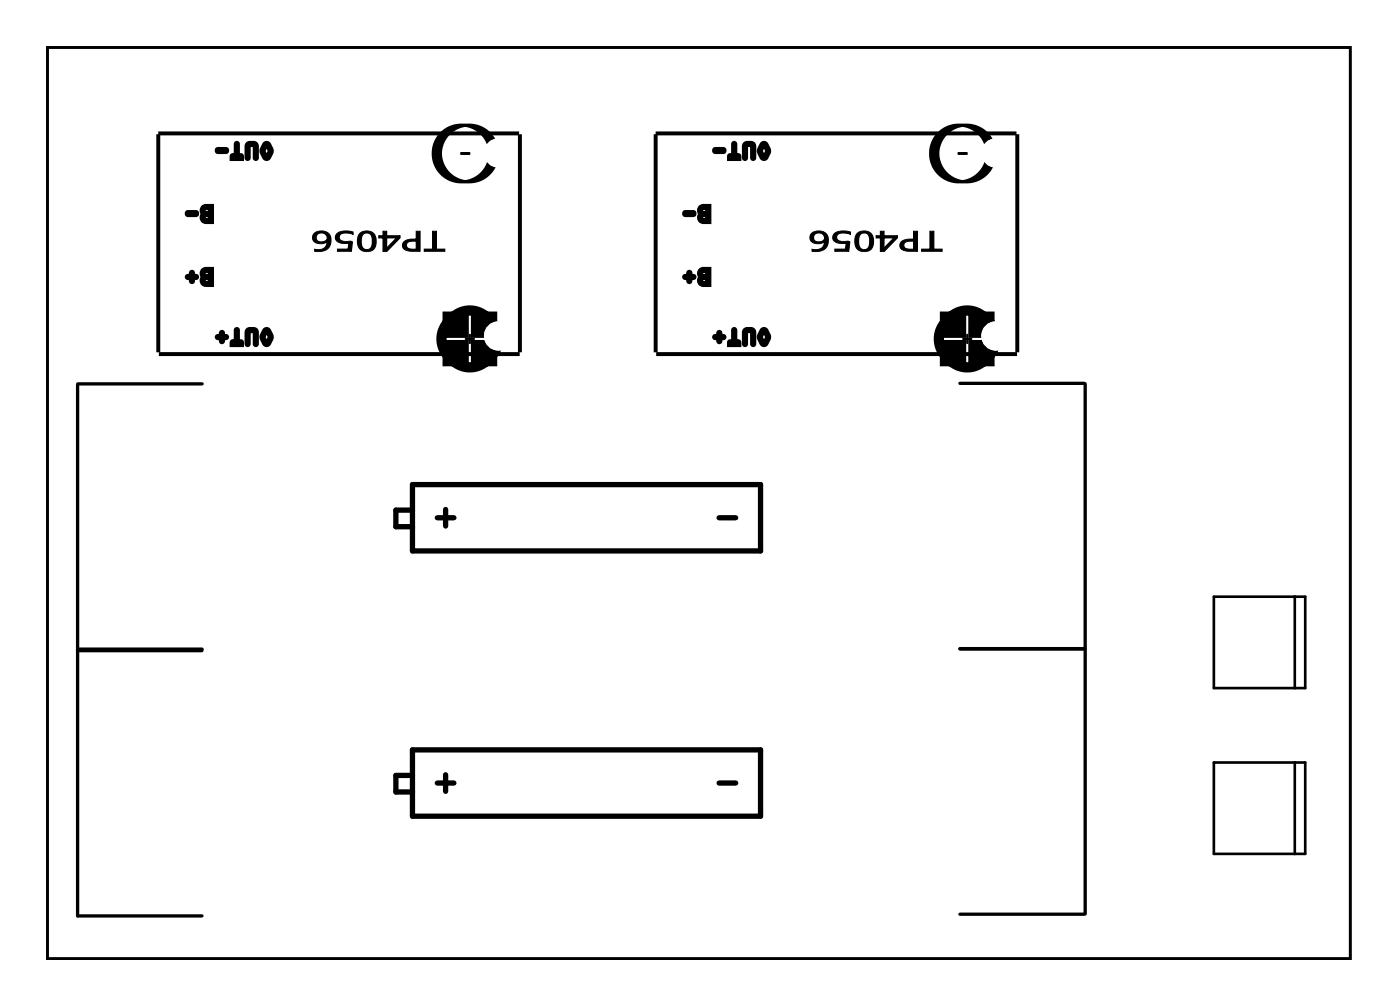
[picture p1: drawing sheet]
<svg xmlns="http://www.w3.org/2000/svg" width="107mm" height="77mm" viewBox="0 0 107 77" stroke-linecap="round" stroke-linejoin="round" font-family="sans-serif">
<path d="M3.6 3.6h99.8v69.8h-99.8zM93 45.7h7v7h-7zM93 58.4h7v7h-7zM99.2 45.7v7M99.2 58.4v7" fill="none" stroke="#000" stroke-width=".2"/>
<g fill="#000">
<path d="M35.3 11.7l.7-.1v.2v.1h-.7zM73.4 11.7l.7-.1v.2v.1h-.7zM35.9 25.6h.2v.3l.3 .1h-.3l-.1 .4-.1-.1v-.3h-.3l.3-.1zM74 25.6h.2v.3l.3 .1h-.3l-.1 .4-.1-.1v-.3h-.3l.3-.1z"/>
<path d="M15.5 15.9l.3-.1h.4v1.2h-.4a.35 .35 0 0 1-.3-.2 .35 .35 0 0 1 .1-.4l-.1-.2zM15.7 16v.3h.4v-.4zM15.7 16.5v.3h.4v-.3zM14.3 16.3l.7-.1 .1 .2-.1 .1h-.6z"/>
<path d="M15.4 15.8a1.25 1.25 0 0 1 1-.2v1.6a.98 .98 0 0 1-1.1-.3 .54 .54 0 0 1 .2-.6l.1 .1-.1 .1a.54 .54 0 0 1-.1-.7zM15.7 16l-.1 .2 .2 .2-.2 .2v.1l.1 .1h.5v.2h-.1v-1.2h.1v.1zM15.9 15.9h.2v.2h-.3v.1h.3v.1h-.2zM15.5 15.9l.3-.1h.4v.7h-.4a.35 .35 0 0 1-.3-.3 .35 .35 0 0 1 0-.3zM15.9 16.5h.2v.1h-.3v.1h.3v.1h-.2zM15.5 16.4l.3-.1h.4v.7h-.4a.35 .35 0 0 1-.3-.2 .35 .35 0 0 1 0-.4zM14.2 16.2l.8-.1a.27 .27 0 0 1 .3 .3 .27 .27 0 0 1-.3 .2h-.7l-.1-.2zM14.4 16.3h.6l-.1 .1v-.1l.1 .1h-.6l.1-.1v.1z"/>
<path d="M20.3 11l.1-.1 .2 .1 .2 .5-.2 .6a.21 .21 0 0 1-.4 0l-.2-.5zM20.4 11.1l-.2 .5 .2 .4 .3-.4zM19 11l.4-.1 .3 .2-.1 1.1-.1-.1v-.9l-.1-.1-.3 .1-.1 .9v.1l-.1-.1v-.9zM18.1 11h.1v1h.2l.1-.1v.3h-.8l.1-.3 .1 .1h.2zM16.6 11.4h.7l.1 .2h-.1h-.6z"/>
<path d="M20.2 10.9a.37 .37 0 0 1 .6 .1l.1 .3-.1 .1 .1-.1 .1 .3-.2 .5a.37 .37 0 0 1-.4 .2 .37 .37 0 0 1-.3-.2l-.2-.5zM20.2 11.1h.2l-.2 .4-.1-.1 .1 .1v.2h-.1h.1l.2 .3-.2 .1 .2-.1 .2 .1-.1-.1 .1-.3h.2h-.2l.1-.2-.2-.4h.1h-.1zM20.4 11.1l.1 .1-.1 .3h-.2h.2l-.2 .2 .2-.1 .1 .3h-.1h-.1l.2 .1-.2-.1 .2-.3 .1 .1-.1-.1 .1-.1h-.1l-.2-.3 .1 .1 .1-.1zM20.3 11h.2l.1 .1h-.1h.1l.2 .4-.2 .6-.1-.1 .1 .1a.2 .2 0 0 1-.2 .1 .2 .2 0 0 1-.2-.1l.2-.1-.2 .1-.2-.5zM18.9 10.9l.2-.1a.54 .54 0 0 1 .7 .2v1.1a.24 .24 0 0 1-.2 .2 .24 .24 0 0 1-.2-.2v-.9v.1h-.3l.1-.1v.9a.24 .24 0 0 1-.2 .2 .24 .24 0 0 1-.3-.2v-.9zM19 11h.1h.5l.1 .2v.9l-.1-.1-.1 .1v-.9l-.1-.1-.4 .1v.9v-.1l-.1 .1v-.9zM18 10.9l.2-.1 .2 .2v1h-.2v-.1h.2v.1h-.2a.24 .24 0 0 1 .2-.3 .24 .24 0 0 1 .3 .3v.3h-1.1v-.3a.24 .24 0 0 1 .3-.3 .24 .24 0 0 1 .2 .3h-.2v-.1h.2v.1h-.2zM18.1 11v.1l.1-.1v1.2h-.4v-.2h.1v.2h-.2v-.2h.8v.2h-.1v-.2h.1v.2h-.4zM16.5 11.3h.8a.27 .27 0 0 1 .3 .2 .27 .27 0 0 1-.3 .3h-.7l-.1-.2zM16.7 11.5h.6l-.1 .1v-.1l.1 .1h-.6l.1-.1v.1z"/>
<path d="M33.1 17.7h.3v1.4h.7v.2h-1.6v-.2h.6zM30.9 18.5l.4-.2h.6v-.6h.3v1.6h-.6a.57 .57 0 0 1-.8-.6zM31.2 18.6v.3a.8 .8 0 0 0 .7 .2v-.6zM29.3 17.7h.3v.4h1v.1l-1 1.1h-.3v-1.1h-.3v-.1h.3zM29.6 18.2v.9l.8-.9zM27.6 17.9a.78 .78 0 0 1 1.2 .4 .78 .78 0 0 1-.9 1 .86 .86 0 0 1-.3-1.4zM27.8 17.9a.81 .81 0 0 0 .2 1.2 .46 .46 0 0 0 .5-.6 .46 .46 0 0 0-.1-.6 .46 .46 0 0 0-.6 0zM25.8 17.9a1.44 1.44 0 0 1 1.2-.1v.2l-.4-.1a.36 .36 0 0 0-.5 0 .36 .36 0 0 0 0 .5l.9 .1-.1 .8h-1v-.2h.8v-.5h-.1a.65 .65 0 0 1-.9-.5zM24.1 17.9a.8 .8 0 0 1 1.3 .4 .8 .8 0 0 1-1 1h-.3v-.2a.65 .65 0 0 0 .9-.6 .68 .68 0 0 1-1.1-.3zM24.3 17.9a.4 .4 0 0 0 .2 .6 .4 .4 0 0 0 .6-.3 .47 .47 0 0 0-.8-.3z"/>
<path d="M33.1 17.7h.4l-.1 1.4 .7-.1v.3h-1.6v-.3l.6 .1zM33.1 17.7l.1 1.4h-.7v.2h1.6v-.2h-.7v-1.4zM30.9 18.5l.4-.2h.6l-.1-.6h.4v1.6h-.6a.61 .61 0 0 1-.8-.6zM31 18.5a.42 .42 0 0 0 0 .5 .42 .42 0 0 0 .4 .2l.8 .1v-1.6h-.3v.6l-.6 .1zM31.2 18.6v.2l.1 .2 .6 .1v-.6zM31.2 18.6l.2-.1 .5-.1v.7a.65 .65 0 0 1-.8-.3zM29.3 17.7h.4l-.1 .4 1.1-.1v.2l-1 1.1h-.4v-1.1l-.3 .1v-.3l.3 .1zM29.3 17.7l.1 .4h-.4v.1h.4l-.1 1.1h.3l1-1.1v-.1h-1v-.4zM29.6 18.2v.9l.1-.2 .7-.7zM29.6 18.2h.9l-.9 .9h-.1zM27.5 17.9a.81 .81 0 0 1 1.1 0 .81 .81 0 0 1 .1 1.1 .81 .81 0 0 1-1.1 .2 1.02 1.02 0 0 1-.1-1.3zM27.6 17.9a.79 .79 0 0 0-.1 .9 .79 .79 0 0 0 .8 .4 .81 .81 0 0 0 .5-.7 .81 .81 0 0 0-.5-.8l-.5 .1zM27.9 18a.79 .79 0 0 0 .1 1.1 .42 .42 0 0 0 .4-.2 .42 .42 0 0 0 .1-.4 .42 .42 0 0 0-.1-.5 .42 .42 0 0 0-.5 0zM27.8 17.9a.5 .5 0 0 1 .6 0 .5 .5 0 0 1 .2 .6 .5 .5 0 0 1-.5 .6 .5 .5 0 0 1-.5-.6l.1-.4zM25.8 17.9a1.39 1.39 0 0 1 1.3-.1v.2a.88 .88 0 0 0-1.1 .1 .47 .47 0 0 0 .7 .4h.3v.8h-1.2v-.3l.9 .1v-.5v.1h-.1a.7 .7 0 0 1-.9-.6zM25.9 17.9a.43 .43 0 0 0-.1 .5 .43 .43 0 0 0 .5 .2h.5l-.1 .5h-.8v.2h1l.1-.8h-.4a.54 .54 0 0 1-.7-.4 .94 .94 0 0 1 1.2-.2l-.1 .1v-.2l-.5-.1-.3 .1zM24 17.9a.84 .84 0 0 1 1.4 .4 .84 .84 0 0 1-1 1h-.3v-.3a.69 .69 0 0 0 1-.5 .73 .73 0 0 1-1.2-.3zM24.1 17.9a.53 .53 0 0 0 .2 .7 .53 .53 0 0 0 .6-.1h.2a.61 .61 0 0 1-.9 .6h-.1v.1a.83 .83 0 0 0 1.1-.4 .83 .83 0 0 0-.3-1l-.4-.1zM24.4 18a.34 .34 0 0 0 .2 .5 .34 .34 0 0 0 .4-.5 .44 .44 0 0 0-.6 0zM24.3 17.9a.46 .46 0 0 1 .6 0 .46 .46 0 0 1 .1 .5 .47 .47 0 0 1-.5 .2 .47 .47 0 0 1-.3-.6z"/>
<path d="M33.7 10.1a2.26 2.26 0 0 1 1.6-.6h.7a2.29 2.29 0 0 1 2.2 2.3 2.29 2.29 0 0 1-2.2 2.2h-.7a2.29 2.29 0 0 1-2.1-1.4 2.29 2.29 0 0 1 .5-2.5zM34.4 10.3a2.1 2.1 0 0 0-.5 1.5v-.1a2.1 2.1 0 0 0 2.1 2.1h-.7a2.1 2.1 0 0 0 2.1-2.1v.1a2.1 2.1 0 0 0-2.1-2.1h.7a2.1 2.1 0 0 0-1.6 .6z"/>
<path d="M53.6 15.9l.3-.1h.4v1.2h-.4a.35 .35 0 0 1-.3-.2 .35 .35 0 0 1 .1-.4l-.1-.2zM53.8 16v.3h.4v-.4zM53.8 16.5v.3h.4v-.3zM52.4 16.3l.7-.1 .1 .2-.1 .1h-.6z"/>
<path d="M53.5 15.8a1.25 1.25 0 0 1 1-.2v1.6a.98 .98 0 0 1-1.1-.3 .54 .54 0 0 1 .2-.6l.1 .1-.1 .1a.54 .54 0 0 1-.1-.7zM53.8 16l-.1 .2 .2 .2-.2 .2v.1l.1 .1h.5v.2h-.1v-1.2h.1v.1zM54 15.9h.2v.2h-.3v.1h.3v.1h-.2zM53.6 15.9l.3-.1h.4v.7h-.4a.35 .35 0 0 1-.3-.3 .35 .35 0 0 1 0-.3zM54 16.5h.2v.1h-.3v.1h.3v.1h-.2zM53.6 16.4l.3-.1h.4v.7h-.4a.35 .35 0 0 1-.3-.2 .35 .35 0 0 1 0-.4zM52.3 16.2l.8-.1a.27 .27 0 0 1 .3 .3 .27 .27 0 0 1-.3 .2h-.7l-.1-.2zM52.5 16.3h.6l-.1 .1v-.1l.1 .1h-.6l.1-.1v.1z"/>
<path d="M58.4 11l.1-.1 .2 .1 .2 .5-.2 .6a.21 .21 0 0 1-.4 0l-.2-.5zM58.5 11.1l-.2 .5 .2 .4 .3-.4zM57.1 11l.4-.1 .3 .2-.1 1.1-.1-.1v-.9l-.1-.1-.3 .1-.1 .9v.1l-.1-.1v-.9zM56.2 11h.1v1h.2l.1-.1v.3h-.8l.1-.3 .1 .1h.2zM54.7 11.4h.7l.1 .2h-.1h-.6z"/>
<path d="M58.3 10.9a.37 .37 0 0 1 .6 .1l.1 .3-.1 .1 .1-.1 .1 .3-.2 .5a.37 .37 0 0 1-.4 .2 .37 .37 0 0 1-.3-.2l-.2-.5zM58.3 11.1h.2l-.2 .4-.1-.1 .1 .1v.2h-.1h.1l.2 .3-.2 .1 .2-.1 .2 .1-.1-.1 .1-.3h.2h-.2l.1-.2-.2-.4h.1h-.1zM58.5 11.1l.1 .1-.1 .3h-.2h.2l-.2 .2 .2-.1 .1 .3h-.1h-.1l.2 .1-.2-.1 .2-.3 .1 .1-.1-.1 .1-.1h-.1l-.2-.3 .1 .1 .1-.1zM58.4 11h.2l.1 .1h-.1h.1l.2 .4-.2 .6-.1-.1 .1 .1a.2 .2 0 0 1-.2 .1 .2 .2 0 0 1-.2-.1l.2-.1-.2 .1-.2-.5zM57 10.9l.2-.1a.54 .54 0 0 1 .7 .2v1.1a.24 .24 0 0 1-.2 .2 .24 .24 0 0 1-.2-.2v-.9v.1h-.3l.1-.1v.9a.24 .24 0 0 1-.2 .2 .24 .24 0 0 1-.3-.2v-.9zM57.1 11h.1h.5l.1 .2v.9l-.1-.1-.1 .1v-.9l-.1-.1-.4 .1v.9v-.1l-.1 .1v-.9zM56.1 10.9l.2-.1 .2 .2v1h-.2v-.1h.2v.1h-.2a.24 .24 0 0 1 .2-.3 .24 .24 0 0 1 .3 .3v.3h-1.1v-.3a.24 .24 0 0 1 .3-.3 .24 .24 0 0 1 .2 .3h-.2v-.1h.2v.1h-.2zM56.2 11v.1l.1-.1v1.2h-.4v-.2h.1v.2h-.2v-.2h.8v.2h-.1v-.2h.1v.2h-.4zM54.6 11.3h.8a.27 .27 0 0 1 .3 .2 .27 .27 0 0 1-.3 .3h-.7l-.1-.2zM54.8 11.5h.6l-.1 .1v-.1l.1 .1h-.6l.1-.1v.1z"/>
<path d="M71.2 17.7h.3v1.4h.7v.2h-1.6v-.2h.6zM69 18.5l.4-.2h.6v-.6h.3v1.6h-.6a.57 .57 0 0 1-.8-.6zM69.3 18.6v.3a.8 .8 0 0 0 .7 .2v-.6zM67.4 17.7h.3v.4h1v.1l-1 1.1h-.3v-1.1h-.3v-.1h.3zM67.7 18.2v.9l.8-.9zM65.7 17.9a.78 .78 0 0 1 1.2 .4 .78 .78 0 0 1-.9 1 .86 .86 0 0 1-.3-1.4zM65.9 17.9a.81 .81 0 0 0 .2 1.2 .46 .46 0 0 0 .5-.6 .46 .46 0 0 0-.1-.6 .46 .46 0 0 0-.6 0zM63.9 17.9a1.44 1.44 0 0 1 1.2-.1v.2l-.4-.1a.36 .36 0 0 0-.5 0 .36 .36 0 0 0 0 .5l.9 .1-.1 .8h-1v-.2h.8v-.5h-.1a.65 .65 0 0 1-.9-.5zM62.2 17.9a.8 .8 0 0 1 1.3 .4 .8 .8 0 0 1-1 1h-.3v-.2a.65 .65 0 0 0 .9-.6 .68 .68 0 0 1-1.1-.3zM62.4 17.9a.4 .4 0 0 0 .2 .6 .4 .4 0 0 0 .6-.3 .47 .47 0 0 0-.8-.3z"/>
<path d="M71.2 17.7h.4l-.1 1.4 .7-.1v.3h-1.6v-.3l.6 .1zM71.2 17.7l.1 1.4h-.7v.2h1.6v-.2h-.7v-1.4zM69 18.5l.4-.2h.6l-.1-.6h.4v1.6h-.6a.61 .61 0 0 1-.8-.6zM69.1 18.5a.42 .42 0 0 0 0 .5 .42 .42 0 0 0 .4 .2l.8 .1v-1.6h-.3v.6l-.6 .1zM69.3 18.6v.2l.1 .2 .6 .1v-.6zM69.3 18.6l.2-.1 .5-.1v.7a.65 .65 0 0 1-.8-.3zM67.4 17.7h.4l-.1 .4 1.1-.1v.2l-1 1.1h-.4v-1.1l-.3 .1v-.3l.3 .1zM67.4 17.7l.1 .4h-.4v.1h.4l-.1 1.1h.3l1-1.1v-.1h-1v-.4zM67.7 18.2v.9l.1-.2 .7-.7zM67.7 18.2h.9l-.9 .9h-.1zM65.6 17.9a.81 .81 0 0 1 1.1 0 .81 .81 0 0 1 .1 1.1 .81 .81 0 0 1-1.1 .2 1.02 1.02 0 0 1-.1-1.3zM65.7 17.9a.79 .79 0 0 0-.1 .9 .79 .79 0 0 0 .8 .4 .81 .81 0 0 0 .5-.7 .81 .81 0 0 0-.5-.8l-.5 .1zM66 18a.79 .79 0 0 0 .1 1.1 .42 .42 0 0 0 .4-.2 .42 .42 0 0 0 .1-.4 .42 .42 0 0 0-.1-.5 .42 .42 0 0 0-.5 0zM65.9 17.9a.5 .5 0 0 1 .6 0 .5 .5 0 0 1 .2 .6 .5 .5 0 0 1-.5 .6 .5 .5 0 0 1-.5-.6l.1-.4zM63.9 17.9a1.39 1.39 0 0 1 1.3-.1v.2a.88 .88 0 0 0-1.1 .1 .47 .47 0 0 0 .7 .4h.3v.8h-1.2v-.3l.9 .1v-.5v.1h-.1a.7 .7 0 0 1-.9-.6zM64 17.9a.43 .43 0 0 0-.1 .5 .43 .43 0 0 0 .5 .2h.5l-.1 .5h-.8v.2h1l.1-.8h-.4a.54 .54 0 0 1-.7-.4 .94 .94 0 0 1 1.2-.2l-.1 .1v-.2l-.5-.1-.3 .1zM62.1 17.9a.84 .84 0 0 1 1.4 .4 .84 .84 0 0 1-1 1h-.3v-.3a.69 .69 0 0 0 1-.5 .73 .73 0 0 1-1.2-.3zM62.2 17.9a.53 .53 0 0 0 .2 .7 .53 .53 0 0 0 .6-.1h.2a.61 .61 0 0 1-.9 .6h-.1v.1a.83 .83 0 0 0 1.1-.4 .83 .83 0 0 0-.3-1l-.4-.1zM62.5 18a.34 .34 0 0 0 .2 .5 .34 .34 0 0 0 .4-.5 .44 .44 0 0 0-.6 0zM62.4 17.9a.46 .46 0 0 1 .6 0 .46 .46 0 0 1 .1 .5 .47 .47 0 0 1-.5 .2 .47 .47 0 0 1-.3-.6z"/>
<path d="M71.8 10.1a2.26 2.26 0 0 1 1.6-.6h.7a2.29 2.29 0 0 1 2.2 2.3 2.29 2.29 0 0 1-2.2 2.2h-.7a2.29 2.29 0 0 1-2.1-1.4 2.29 2.29 0 0 1 .5-2.5zM72.5 10.3a2.1 2.1 0 0 0-.5 1.5v-.1a2.1 2.1 0 0 0 2.1 2.1h-.7a2.1 2.1 0 0 0 2.1-2.1v.1a2.1 2.1 0 0 0-2.1-2.1h.7a2.1 2.1 0 0 0-1.6 .6z"/>
<path d="M3.6 3.6v69.8h99.8v-69.8zM3.6 3.6h99.8v69.8h-99.8z"/>
<path d="M15.5 20.7l.3-.1h.4v1.2h-.4a.35 .35 0 0 1-.3-.2 .35 .35 0 0 1 .1-.4l-.1-.2zM15.7 20.8v.3h.4v-.3zM15.7 21.3v.3l.4 .1v-.4zM14.3 21.2l.3-.1 .1-.3 .1 .3 .3 .1-.1 .1h-.2l-.1 .3-.1-.3h-.2z"/>
<path d="M15.4 20.6a1.25 1.25 0 0 1 1-.2v1.6a.98 .98 0 0 1-1.1-.3 .54 .54 0 0 1 .2-.6l.1 .1-.1 .1a.54 .54 0 0 1-.1-.7zM15.7 20.8l-.1 .2 .2 .2-.2 .2v.2l.1 .1h.5v.1h-.1v-1.2h.1v.2zM15.9 20.8h.2v.1h-.3v.1h.3v.1h-.2zM15.5 20.7l.3-.1h.4v.7h-.4a.35 .35 0 0 1-.3-.2 .35 .35 0 0 1 0-.4zM15.9 21.3h.2v.2l-.3-.1v.1h.3v.2h-.2zM15.5 21.2l.3-.1h.4v.7h-.4a.35 .35 0 0 1-.3-.2 .35 .35 0 0 1 0-.4zM14.2 21h.4v.1h-.1v-.2a.24 .24 0 0 1 .2-.2 .24 .24 0 0 1 .2 .2v.2h-.1v-.1h.2a.24 .24 0 0 1 .3 .2 .24 .24 0 0 1-.3 .3h-.2v-.2h.1v.2a.24 .24 0 0 1-.2 .3 .24 .24 0 0 1-.2-.3v-.2h.1v.2l-.3-.1-.1-.2zM14.4 21.1h.4v.4h-.1h-.1v-.4h.4l-.1 .1 .1 .1h-.4v-.4l.1 .1 .1-.1v.4h-.4l.1-.1z"/>
<path d="M20.3 25.3l.1-.1 .2 .1 .2 .4-.2 .6a.21 .21 0 0 1-.4 0l-.2-.5zM20.4 25.4l-.2 .4 .2 .5 .3-.5zM19 25.3l.4-.1 .3 .2-.1 1h-.1v-1h-.1h-.3l-.1 1h-.1v-1zM18.1 25.2l.1 .1v1h.2l.1-.2v.3h-.8l.1-.3 .1 .2h.2zM16.6 25.8l.3-.1 .1-.3 .1 .3 .3 .1-.1 .1h-.2l-.1 .3-.1-.3h-.2z"/>
<path d="M20.2 25.2a.37 .37 0 0 1 .6 0l.1 .4-.1 .1 .1-.1 .1 .2-.2 .6a.37 .37 0 0 1-.4 .2 .37 .37 0 0 1-.3-.2l-.2-.6zM20.2 25.3l.2 .1-.2 .3h-.1h.1v.2l-.1 .1 .1-.1 .2 .3-.2 .1 .2-.1 .2 .1-.1-.1 .1-.3 .2 .1-.2-.1 .1-.1-.2-.4 .1-.1-.1 .1zM20.4 25.4l.1 .1-.1 .3-.2-.1 .2 .1-.2 .1 .2-.1 .1 .4-.1-.1-.1 .1h.2h-.2l.2-.4 .1 .1-.1-.1 .1-.1-.1 .1-.2-.3h.1h.1zM20.3 25.3l.2-.1 .1 .1-.1 .1 .1-.1 .2 .4-.2 .6-.1-.1 .1 .1a.2 .2 0 0 1-.2 .1 .2 .2 0 0 1-.2-.1l.2-.1-.2 .1-.2-.5zM18.9 25.2l.2-.2a.54 .54 0 0 1 .7 .3v1.1a.24 .24 0 0 1-.2 .2 .24 .24 0 0 1-.2-.2v-1v.1h-.3l.1-.1v1a.24 .24 0 0 1-.2 .2 .24 .24 0 0 1-.3-.2v-1zM19 25.3l.1-.1 .5 .1 .1 .1v1l-.1-.1-.1 .1v-1h-.1h-.4v1v-.1l-.1 .1v-1zM18 25.1h.2l.2 .2v1h-.2v-.2h.2v.2h-.2a.24 .24 0 0 1 .2-.3 .24 .24 0 0 1 .3 .2v.4h-1.1v-.4a.24 .24 0 0 1 .3-.2 .24 .24 0 0 1 .2 .3h-.2v-.2h.2v.2h-.2zM18.1 25.3v.1l.1-.1v1.1h-.4v-.2v.1l.1-.1v.2h-.2v-.1h.8v.1h-.1v-.2l.1 .1v-.1v.2h-.4zM16.5 25.6h.4v.1h-.1v-.2a.24 .24 0 0 1 .2-.2 .24 .24 0 0 1 .2 .2v.2h-.1v-.1h.2a.24 .24 0 0 1 .2 .2 .24 .24 0 0 1-.2 .3h-.2v-.2h.1v.2a.24 .24 0 0 1-.2 .3 .24 .24 0 0 1-.2-.3v-.2h.1v.2l-.3-.1-.1-.2zM16.7 25.7h.4v.4h-.1h-.1v-.4h.4l-.1 .1 .1 .1h-.4v-.4l.1 .1 .1-.1v.4h-.4l.1-.1z"/>
<path d="M34.4 24.1a2.26 2.26 0 0 1 2.6-.5 2.26 2.26 0 0 1 1.2 2.3h-2.1v-2.2a2.27 2.27 0 0 1 2.5 2.3 2.27 2.27 0 0 1-2.5 2.2v-2.2h2.1a2.27 2.27 0 0 1-2.2 2.5 2.27 2.27 0 0 1-2.3-2.5h2.2v2.2a2.27 2.27 0 0 1-2.5-2.2 2.27 2.27 0 0 1 2.5-2.3v2.2h-2.2a2.33 2.33 0 0 1 .7-1.8zM33.9 23.9h2.4a2.1 2.1 0 0 0-2.1 2.1 2.1 2.1 0 0 0 2.1 2.1h-2.4v-2.5a2.1 2.1 0 0 0 2.1 2.1 2.1 2.1 0 0 0 2.1-2.1v2.5h-2.4a2.1 2.1 0 0 0 2.1-2.1 2.1 2.1 0 0 0-2.1-2.1h2.4v2.4a2.1 2.1 0 0 0-2.1-2.1 2.1 2.1 0 0 0-2.1 2.1z"/>
<path d="M53.6 20.7l.3-.1h.4v1.2h-.4a.35 .35 0 0 1-.3-.2 .35 .35 0 0 1 .1-.4l-.1-.2zM53.8 20.8v.3h.4v-.3zM53.8 21.3v.3l.4 .1v-.4zM52.4 21.2l.3-.1 .1-.3 .1 .3 .3 .1-.1 .1h-.2l-.1 .3-.1-.3h-.2z"/>
<path d="M53.5 20.6a1.25 1.25 0 0 1 1-.2v1.6a.98 .98 0 0 1-1.1-.3 .54 .54 0 0 1 .2-.6l.1 .1-.1 .1a.54 .54 0 0 1-.1-.7zM53.8 20.8l-.1 .2 .2 .2-.2 .2v.2l.1 .1h.5v.1h-.1v-1.2h.1v.2zM54 20.8h.2v.1h-.3v.1h.3v.1h-.2zM53.6 20.7l.3-.1h.4v.7h-.4a.35 .35 0 0 1-.3-.2 .35 .35 0 0 1 0-.4zM54 21.3h.2v.2l-.3-.1v.1h.3v.2h-.2zM53.6 21.2l.3-.1h.4v.7h-.4a.35 .35 0 0 1-.3-.2 .35 .35 0 0 1 0-.4zM52.3 21h.4v.1h-.1v-.2a.24 .24 0 0 1 .2-.2 .24 .24 0 0 1 .2 .2v.2h-.1v-.1h.2a.24 .24 0 0 1 .3 .2 .24 .24 0 0 1-.3 .3h-.2v-.2h.1v.2a.24 .24 0 0 1-.2 .3 .24 .24 0 0 1-.2-.3v-.2h.1v.2l-.3-.1-.1-.2zM52.5 21.1h.4v.4h-.1h-.1v-.4h.4l-.1 .1 .1 .1h-.4v-.4l.1 .1 .1-.1v.4h-.4l.1-.1z"/>
<path d="M58.4 25.3l.1-.1 .2 .1 .2 .4-.2 .6a.21 .21 0 0 1-.4 0l-.2-.5zM58.5 25.4l-.2 .4 .2 .5 .3-.5zM57.1 25.3l.4-.1 .3 .2-.1 1h-.1v-1h-.1h-.3l-.1 1h-.1v-1zM56.2 25.2l.1 .1v1h.2l.1-.2v.3h-.8l.1-.3 .1 .2h.2zM54.7 25.8l.3-.1 .1-.3 .1 .3 .3 .1-.1 .1h-.2l-.1 .3-.1-.3h-.2z"/>
<path d="M58.3 25.2a.37 .37 0 0 1 .6 0l.1 .4-.1 .1 .1-.1 .1 .2-.2 .6a.37 .37 0 0 1-.4 .2 .37 .37 0 0 1-.3-.2l-.2-.6zM58.3 25.3l.2 .1-.2 .3h-.1h.1v.2l-.1 .1 .1-.1 .2 .3-.2 .1 .2-.1 .2 .1-.1-.1 .1-.3 .2 .1-.2-.1 .1-.1-.2-.4 .1-.1-.1 .1zM58.5 25.4l.1 .1-.1 .3-.2-.1 .2 .1-.2 .1 .2-.1 .1 .4-.1-.1-.1 .1h.2h-.2l.2-.4 .1 .1-.1-.1 .1-.1-.1 .1-.2-.3h.1h.1zM58.4 25.3l.2-.1 .1 .1-.1 .1 .1-.1 .2 .4-.2 .6-.1-.1 .1 .1a.2 .2 0 0 1-.2 .1 .2 .2 0 0 1-.2-.1l.2-.1-.2 .1-.2-.5zM57 25.2l.2-.2a.54 .54 0 0 1 .7 .3v1.1a.24 .24 0 0 1-.2 .2 .24 .24 0 0 1-.2-.2v-1v.1h-.3l.1-.1v1a.24 .24 0 0 1-.2 .2 .24 .24 0 0 1-.3-.2v-1zM57.1 25.3l.1-.1 .5 .1 .1 .1v1l-.1-.1-.1 .1v-1h-.1h-.4v1v-.1l-.1 .1v-1zM56.1 25.1h.2l.2 .2v1h-.2v-.2h.2v.2h-.2a.24 .24 0 0 1 .2-.3 .24 .24 0 0 1 .3 .2v.4h-1.1v-.4a.24 .24 0 0 1 .3-.2 .24 .24 0 0 1 .2 .3h-.2v-.2h.2v.2h-.2zM56.2 25.3v.1l.1-.1v1.1h-.4v-.2v.1l.1-.1v.2h-.2v-.1h.8v.1h-.1v-.2l.1 .1v-.1v.2h-.4zM54.6 25.6h.4v.1h-.1v-.2a.24 .24 0 0 1 .2-.2 .24 .24 0 0 1 .2 .2v.2h-.1v-.1h.2a.24 .24 0 0 1 .2 .2 .24 .24 0 0 1-.2 .3h-.2v-.2h.1v.2a.24 .24 0 0 1-.2 .3 .24 .24 0 0 1-.2-.3v-.2h.1v.2l-.3-.1-.1-.2zM54.8 25.7h.4v.4h-.1h-.1v-.4h.4l-.1 .1 .1 .1h-.4v-.4l.1 .1 .1-.1v.4h-.4l.1-.1z"/>
<path d="M72.5 24.1a2.26 2.26 0 0 1 2.6-.5 2.26 2.26 0 0 1 1.2 2.3h-2.1v-2.2a2.27 2.27 0 0 1 2.5 2.3 2.27 2.27 0 0 1-2.5 2.2v-2.2h2.1a2.27 2.27 0 0 1-2.2 2.5 2.27 2.27 0 0 1-2.3-2.5h2.2v2.2a2.27 2.27 0 0 1-2.5-2.2 2.27 2.27 0 0 1 2.5-2.3v2.2h-2.2a2.33 2.33 0 0 1 .7-1.8zM72 23.9h2.4a2.1 2.1 0 0 0-2.1 2.1 2.1 2.1 0 0 0 2.1 2.1h-2.4v-2.5a2.1 2.1 0 0 0 2.1 2.1 2.1 2.1 0 0 0 2.1-2.1v2.5h-2.4a2.1 2.1 0 0 0 2.1-2.1 2.1 2.1 0 0 0-2.1-2.1h2.4v2.4a2.1 2.1 0 0 0-2.1-2.1 2.1 2.1 0 0 0-2.1 2.1z"/>
</g>
<path d="M31.6 37.1h26.7v5.1h-26.7zM31.6 39.1h-1.3v1.2h1.3M33.5 39.7h1.3M34.1 39v1.3M55.1 39.7h1.3M31.6 57.4h26.7v5.1h-26.7zM31.6 59.4h-1.3v1.3h1.3M33.5 60h1.3M34.1 59.3v1.3M55.1 60h1.3" fill="none" stroke="#000" stroke-width=".41"/>
<path d="M5.9 29.5v40.7h9.6M6 29.4h9.5M73.5 29.4h9.6M83.1 29.4v20.3M5.9 49.8h9.6M6 49.7h9.5M73.5 49.7h9.6M83.1 49.7v20.3M73.5 70h9.6" fill="none" stroke="#000" stroke-width=".25"/>
<path d="M12.1 10.2h27.7M12.1 10.3v16.7M39.8 10.3v16.7M50.2 10.2h27.7M50.2 10.3v16.7M77.9 10.3v16.7M12.2 27.1h27.6M50.3 27.1h27.6" fill="none" stroke="#000" stroke-width=".3"/>
<circle cx="96.4" cy="51.1" r=".81" fill="#fff"/>
<circle cx="96.4" cy="51.1" r=".81" fill="none" stroke="#fff" stroke-width=".67" stroke-linecap="butt"/>
<path d="M95.4 50.1h2v2.1h-2zM95.8 51.1a.6 .6 0 0 0 1.2 0 .6 .6 0 0 0-1.2 0z" fill="#fff"/>
<g fill="none" stroke="#fff" stroke-width=".25">
<path d="M95.4 50.1h2v2.1h-2z"/>
<circle cx="96.4" cy="51.1" r=".6"/>
</g>
<circle cx="96.4" cy="47.3" r=".81" fill="#fff"/>
<circle cx="96.4" cy="47.3" r=".81" fill="none" stroke="#fff" stroke-width=".67" stroke-linecap="butt"/>
<circle cx="96.4" cy="51.1" r=".81" fill="#fff"/>
<circle cx="96.4" cy="51.1" r=".81" fill="none" stroke="#fff" stroke-width=".67" stroke-linecap="butt"/>
<path d="M95.4 50.1h2v2.1h-2zM95.8 51.1a.6 .6 0 0 0 1.2 0 .6 .6 0 0 0-1.2 0z" fill="#fff"/>
<g fill="none" stroke="#fff" stroke-width=".25">
<path d="M95.4 50.1h2v2.1h-2z"/>
<circle cx="96.4" cy="51.1" r=".6"/>
</g>
<circle cx="96.4" cy="47.3" r=".81" fill="#fff"/>
<circle cx="96.4" cy="47.3" r=".81" fill="none" stroke="#fff" stroke-width=".67" stroke-linecap="butt"/>
<circle cx="96.4" cy="51.1" r=".81" fill="#fff"/>
<circle cx="96.4" cy="51.1" r=".81" fill="none" stroke="#fff" stroke-width=".67" stroke-linecap="butt"/>
<path d="M95.4 50.1h2v2.1h-2zM95.8 51.1a.6 .6 0 0 0 1.2 0 .6 .6 0 0 0-1.2 0z" fill="#fff"/>
<g fill="none" stroke="#fff" stroke-width=".25">
<path d="M95.4 50.1h2v2.1h-2z"/>
<circle cx="96.4" cy="51.1" r=".6"/>
</g>
<circle cx="96.4" cy="47.3" r=".81" fill="#fff"/>
<circle cx="96.4" cy="47.3" r=".81" fill="none" stroke="#fff" stroke-width=".67" stroke-linecap="butt"/>
<circle cx="96.4" cy="63.8" r=".81" fill="#fff"/>
<circle cx="96.4" cy="63.8" r=".81" fill="none" stroke="#fff" stroke-width=".67" stroke-linecap="butt"/>
<path d="M95.4 62.8h2v2.1h-2zM95.8 63.8a.6 .6 0 0 0 1.2 0 .6 .6 0 0 0-1.2 0z" fill="#fff"/>
<g fill="none" stroke="#fff" stroke-width=".25">
<path d="M95.4 62.8h2v2.1h-2z"/>
<circle cx="96.4" cy="63.8" r=".6"/>
</g>
<circle cx="96.4" cy="60" r=".81" fill="#fff"/>
<circle cx="96.4" cy="60" r=".81" fill="none" stroke="#fff" stroke-width=".67" stroke-linecap="butt"/>
<circle cx="96.4" cy="63.8" r=".81" fill="#fff"/>
<circle cx="96.4" cy="63.8" r=".81" fill="none" stroke="#fff" stroke-width=".67" stroke-linecap="butt"/>
<path d="M95.4 62.8h2v2.1h-2zM95.8 63.8a.6 .6 0 0 0 1.2 0 .6 .6 0 0 0-1.2 0z" fill="#fff"/>
<g fill="none" stroke="#fff" stroke-width=".25">
<path d="M95.4 62.8h2v2.1h-2z"/>
<circle cx="96.4" cy="63.8" r=".6"/>
</g>
<circle cx="96.4" cy="60" r=".81" fill="#fff"/>
<circle cx="96.4" cy="60" r=".81" fill="none" stroke="#fff" stroke-width=".67" stroke-linecap="butt"/>
<circle cx="96.4" cy="63.8" r=".81" fill="#fff"/>
<circle cx="96.4" cy="63.8" r=".81" fill="none" stroke="#fff" stroke-width=".67" stroke-linecap="butt"/>
<path d="M95.4 62.8h2v2.1h-2zM95.8 63.8a.6 .6 0 0 0 1.2 0 .6 .6 0 0 0-1.2 0z" fill="#fff"/>
<g fill="none" stroke="#fff" stroke-width=".25">
<path d="M95.4 62.8h2v2.1h-2z"/>
<circle cx="96.4" cy="63.8" r=".6"/>
</g>
<circle cx="96.4" cy="60" r=".81" fill="#fff"/>
<circle cx="96.4" cy="60" r=".81" fill="none" stroke="#fff" stroke-width=".67" stroke-linecap="butt"/>
<circle cx="80.8" cy="60" r="1.05" fill="#fff"/>
<circle cx="80.8" cy="60" r="1.05" fill="none" stroke="#fff" stroke-width=".51"/>
<circle cx="72.1" cy="60" r="1.6" fill="#fff"/>
<circle cx="72.1" cy="60" r="1.6" fill="none" stroke="#fff" stroke-width=".25"/>
<circle cx="7.9" cy="60" r="1.05" fill="#fff"/>
<circle cx="7.9" cy="60" r="1.05" fill="none" stroke="#fff" stroke-width=".51"/>
<circle cx="16.5" cy="60" r="1.6" fill="#fff"/>
<circle cx="16.5" cy="60" r="1.6" fill="none" stroke="#fff" stroke-width=".25"/>
<circle cx="80.8" cy="60" r="1.05" fill="#fff"/>
<circle cx="80.8" cy="60" r="1.05" fill="none" stroke="#fff" stroke-width=".51"/>
<circle cx="72.1" cy="60" r="1.6" fill="#fff"/>
<circle cx="72.1" cy="60" r="1.6" fill="none" stroke="#fff" stroke-width=".25"/>
<circle cx="7.9" cy="60" r="1.05" fill="#fff"/>
<circle cx="7.9" cy="60" r="1.05" fill="none" stroke="#fff" stroke-width=".51"/>
<circle cx="16.5" cy="60" r="1.6" fill="#fff"/>
<circle cx="16.5" cy="60" r="1.6" fill="none" stroke="#fff" stroke-width=".25"/>
<circle cx="80.8" cy="39.7" r="1.05" fill="#fff"/>
<circle cx="80.8" cy="39.7" r="1.05" fill="none" stroke="#fff" stroke-width=".51"/>
<circle cx="72.1" cy="39.7" r="1.6" fill="#fff"/>
<circle cx="72.1" cy="39.7" r="1.6" fill="none" stroke="#fff" stroke-width=".25"/>
<circle cx="7.9" cy="39.7" r="1.05" fill="#fff"/>
<circle cx="7.9" cy="39.7" r="1.05" fill="none" stroke="#fff" stroke-width=".51"/>
<circle cx="16.5" cy="39.7" r="1.6" fill="#fff"/>
<circle cx="16.5" cy="39.7" r="1.6" fill="none" stroke="#fff" stroke-width=".25"/>
<circle cx="80.8" cy="39.7" r="1.05" fill="#fff"/>
<circle cx="80.8" cy="39.7" r="1.05" fill="none" stroke="#fff" stroke-width=".51"/>
<circle cx="72.1" cy="39.7" r="1.6" fill="#fff"/>
<circle cx="72.1" cy="39.7" r="1.6" fill="none" stroke="#fff" stroke-width=".25"/>
<circle cx="7.9" cy="39.7" r="1.05" fill="#fff"/>
<circle cx="7.9" cy="39.7" r="1.05" fill="none" stroke="#fff" stroke-width=".51"/>
<circle cx="16.5" cy="39.7" r="1.6" fill="#fff"/>
<circle cx="16.5" cy="39.7" r="1.6" fill="none" stroke="#fff" stroke-width=".25"/>
<path d="M86.6 11h1.4v1.4h-1.4z" fill="#fff"/>
<path d="M86.6 11h1.4v1.4h-1.4z" fill="none" stroke="#fff" stroke-width=".76" stroke-linecap="butt"/>
<circle cx="87.3" cy="11.7" r=".7" fill="#fff"/>
<circle cx="87.3" cy="11.7" r=".7" fill="none" stroke="#fff" stroke-width=".76" stroke-linecap="butt"/>
<circle cx="87.3" cy="24.3" r=".7" fill="#fff"/>
<circle cx="87.3" cy="24.3" r=".7" fill="none" stroke="#fff" stroke-width=".76" stroke-linecap="butt"/>
<circle cx="99" cy="24.4" r=".7" fill="#fff"/>
<circle cx="99" cy="24.4" r=".7" fill="none" stroke="#fff" stroke-width=".76" stroke-linecap="butt"/>
<circle cx="93" cy="10.2" r=".7" fill="#fff"/>
<circle cx="93" cy="10.2" r=".7" fill="none" stroke="#fff" stroke-width=".76" stroke-linecap="butt"/>
<circle cx="98.9" cy="11.7" r=".7" fill="#fff"/>
<circle cx="98.9" cy="11.7" r=".7" fill="none" stroke="#fff" stroke-width=".76" stroke-linecap="butt"/>
<path d="M86.6 11h1.4v1.4h-1.4z" fill="#fff"/>
<path d="M86.6 11h1.4v1.4h-1.4z" fill="none" stroke="#fff" stroke-width=".76" stroke-linecap="butt"/>
<circle cx="87.3" cy="11.7" r=".7" fill="#fff"/>
<circle cx="87.3" cy="11.7" r=".7" fill="none" stroke="#fff" stroke-width=".76" stroke-linecap="butt"/>
<circle cx="87.3" cy="24.3" r=".7" fill="#fff"/>
<circle cx="87.3" cy="24.3" r=".7" fill="none" stroke="#fff" stroke-width=".76" stroke-linecap="butt"/>
<circle cx="99" cy="24.4" r=".7" fill="#fff"/>
<circle cx="99" cy="24.4" r=".7" fill="none" stroke="#fff" stroke-width=".76" stroke-linecap="butt"/>
<circle cx="93" cy="10.2" r=".7" fill="#fff"/>
<circle cx="93" cy="10.2" r=".7" fill="none" stroke="#fff" stroke-width=".76" stroke-linecap="butt"/>
<circle cx="98.9" cy="11.7" r=".7" fill="#fff"/>
<circle cx="98.9" cy="11.7" r=".7" fill="none" stroke="#fff" stroke-width=".76" stroke-linecap="butt"/>
<circle cx="76.3" cy="25.7" r=".74" fill="#fff"/>
<circle cx="76.3" cy="25.7" r=".74" fill="none" stroke="#fff" stroke-width=".76" stroke-linecap="butt"/>
<circle cx="76.3" cy="11.7" r=".74" fill="#fff"/>
<circle cx="76.3" cy="11.7" r=".74" fill="none" stroke="#fff" stroke-width=".76" stroke-linecap="butt"/>
<circle cx="53.2" cy="25.7" r=".74" fill="#fff"/>
<circle cx="53.2" cy="25.7" r=".74" fill="none" stroke="#fff" stroke-width=".76" stroke-linecap="butt"/>
<circle cx="53.2" cy="23.2" r=".74" fill="#fff"/>
<circle cx="53.2" cy="23.2" r=".74" fill="none" stroke="#fff" stroke-width=".76" stroke-linecap="butt"/>
<circle cx="53.2" cy="14.3" r=".74" fill="#fff"/>
<circle cx="53.2" cy="14.3" r=".74" fill="none" stroke="#fff" stroke-width=".76" stroke-linecap="butt"/>
<circle cx="53.2" cy="11.7" r=".74" fill="#fff"/>
<circle cx="53.2" cy="11.7" r=".74" fill="none" stroke="#fff" stroke-width=".76" stroke-linecap="butt"/>
<circle cx="76.3" cy="25.7" r=".74" fill="#fff"/>
<circle cx="76.3" cy="25.7" r=".74" fill="none" stroke="#fff" stroke-width=".76" stroke-linecap="butt"/>
<circle cx="76.3" cy="11.7" r=".74" fill="#fff"/>
<circle cx="76.3" cy="11.7" r=".74" fill="none" stroke="#fff" stroke-width=".76" stroke-linecap="butt"/>
<circle cx="53.2" cy="25.7" r=".74" fill="#fff"/>
<circle cx="53.2" cy="25.7" r=".74" fill="none" stroke="#fff" stroke-width=".76" stroke-linecap="butt"/>
<circle cx="53.2" cy="23.2" r=".74" fill="#fff"/>
<circle cx="53.2" cy="23.2" r=".74" fill="none" stroke="#fff" stroke-width=".76" stroke-linecap="butt"/>
<circle cx="53.2" cy="14.3" r=".74" fill="#fff"/>
<circle cx="53.2" cy="14.3" r=".74" fill="none" stroke="#fff" stroke-width=".76" stroke-linecap="butt"/>
<circle cx="53.2" cy="11.7" r=".74" fill="#fff"/>
<circle cx="53.2" cy="11.7" r=".74" fill="none" stroke="#fff" stroke-width=".76" stroke-linecap="butt"/>
<circle cx="38.2" cy="25.7" r=".74" fill="#fff"/>
<circle cx="38.2" cy="25.7" r=".74" fill="none" stroke="#fff" stroke-width=".76" stroke-linecap="butt"/>
<circle cx="38.2" cy="11.7" r=".74" fill="#fff"/>
<circle cx="38.2" cy="11.7" r=".74" fill="none" stroke="#fff" stroke-width=".76" stroke-linecap="butt"/>
<circle cx="15.1" cy="25.7" r=".74" fill="#fff"/>
<circle cx="15.1" cy="25.7" r=".74" fill="none" stroke="#fff" stroke-width=".76" stroke-linecap="butt"/>
<circle cx="15.1" cy="23.2" r=".74" fill="#fff"/>
<circle cx="15.1" cy="23.2" r=".74" fill="none" stroke="#fff" stroke-width=".76" stroke-linecap="butt"/>
<circle cx="15.1" cy="14.3" r=".74" fill="#fff"/>
<circle cx="15.1" cy="14.3" r=".74" fill="none" stroke="#fff" stroke-width=".76" stroke-linecap="butt"/>
<circle cx="15.1" cy="11.7" r=".74" fill="#fff"/>
<circle cx="15.1" cy="11.7" r=".74" fill="none" stroke="#fff" stroke-width=".76" stroke-linecap="butt"/>
<circle cx="38.2" cy="25.7" r=".74" fill="#fff"/>
<circle cx="38.2" cy="25.7" r=".74" fill="none" stroke="#fff" stroke-width=".76" stroke-linecap="butt"/>
<circle cx="38.2" cy="11.7" r=".74" fill="#fff"/>
<circle cx="38.2" cy="11.7" r=".74" fill="none" stroke="#fff" stroke-width=".76" stroke-linecap="butt"/>
<circle cx="15.1" cy="25.7" r=".74" fill="#fff"/>
<circle cx="15.1" cy="25.7" r=".74" fill="none" stroke="#fff" stroke-width=".76" stroke-linecap="butt"/>
<circle cx="15.1" cy="23.2" r=".74" fill="#fff"/>
<circle cx="15.1" cy="23.2" r=".74" fill="none" stroke="#fff" stroke-width=".76" stroke-linecap="butt"/>
<circle cx="15.1" cy="14.3" r=".74" fill="#fff"/>
<circle cx="15.1" cy="14.3" r=".74" fill="none" stroke="#fff" stroke-width=".76" stroke-linecap="butt"/>
<circle cx="15.1" cy="11.7" r=".74" fill="#fff"/>
<circle cx="15.1" cy="11.7" r=".74" fill="none" stroke="#fff" stroke-width=".76" stroke-linecap="butt"/>
</svg>
